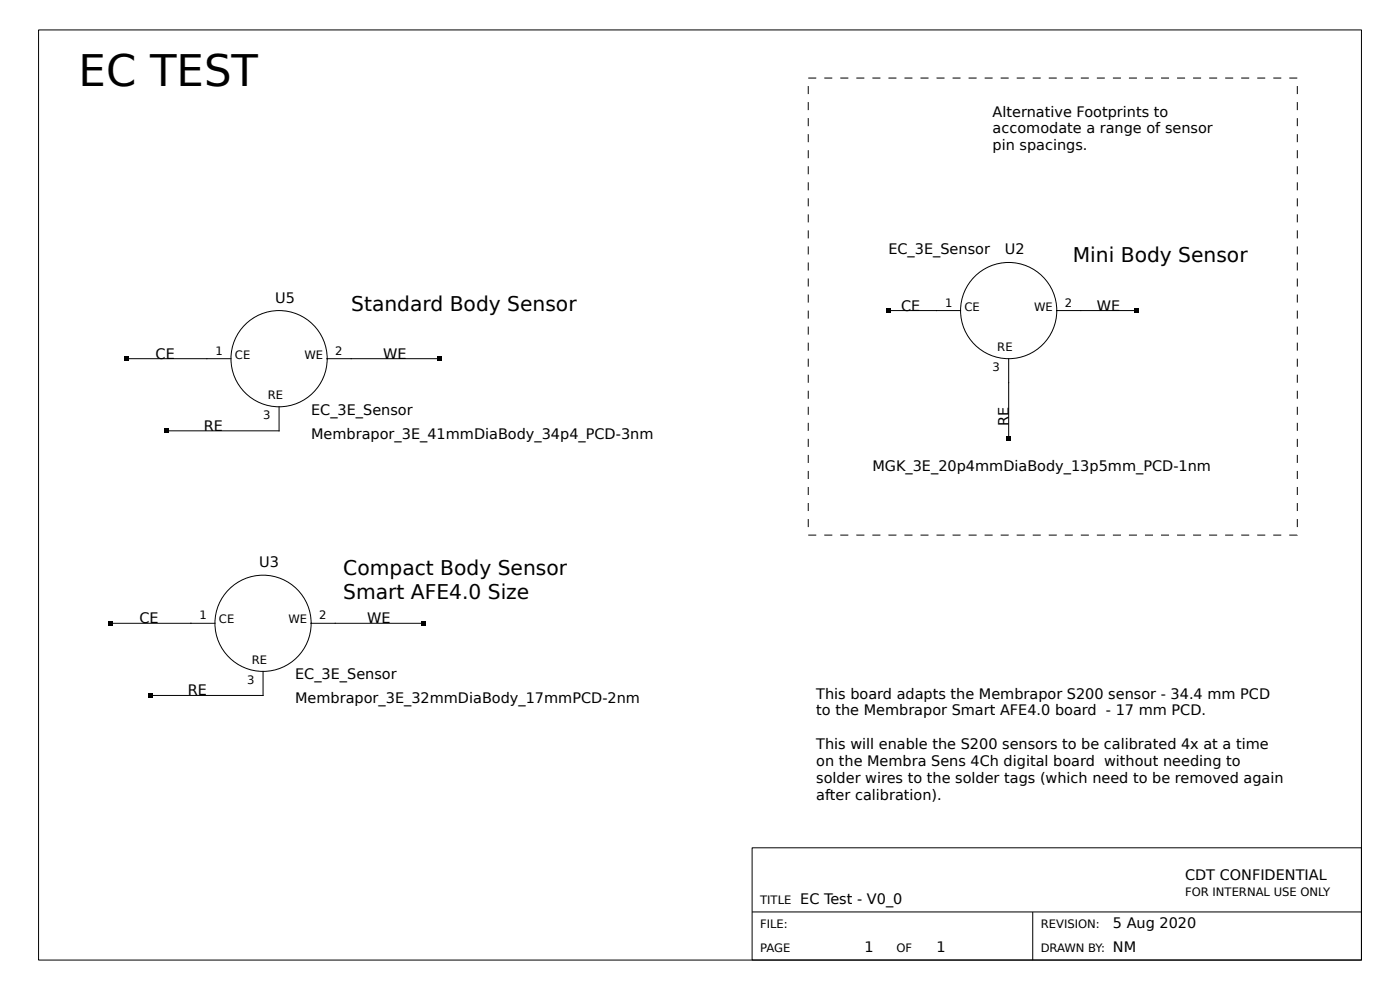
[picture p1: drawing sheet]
<svg xmlns="http://www.w3.org/2000/svg" width="297mm" height="210mm" viewBox="0 0 297 210" stroke-linecap="round" stroke-linejoin="round" font-family="sans-serif">
<defs><g id="words">
<text font-size="9.2" x="16.7" y="18.3">EC TEST</text>
<g font-size="4.3">
<text x="227.6" y="55.7">Mini Body Sensor</text>
<text x="74.5" y="65.9">Standard Body Sensor</text>
<text x="72.8" y="122">Compact Body Sensor</text>
<text x="72.8" y="127.1">Smart AFE4.0 Size</text>
</g>
<g font-size="3.1">
<text x="210.6" y="24.7">Alternative Footprints to</text>
<text x="210.6" y="28.3">accomodate a range of sensor</text>
<text x="210.6" y="31.9">pin spacings.</text>
<text x="188.5" y="54">EC_3E_Sensor</text>
<text x="213.2" y="54">U2</text>
<text x="58.4" y="64.2">U5</text>
<text x="191.2" y="65.9">CE</text>
<text x="232.7" y="65.9">WE</text>
<text x="33" y="76.1">CE</text>
<text x="81.3" y="76.1">WE</text>
<text x="66" y="88">EC_3E_Sensor</text>
<text x="43.2" y="91.4">RE</text>
<text x="66" y="93.1">Membrapor_3E_41mmDiaBody_34p4_PCD-3nm</text>
<text x="214" y="90.4" transform="rotate(-90 214 90.4)">RE</text>
<text x="185.1" y="99.9">MGK_3E_20p4mmDiaBody_13p5mm_PCD-1nm</text>
<text x="55" y="120.3">U3</text>
<text x="29.6" y="132.2">CE</text>
<text x="77.9" y="132.2">WE</text>
<text x="39.8" y="147.5">RE</text>
<text x="62.6" y="144.1">EC_3E_Sensor</text>
<text x="62.6" y="149.2">Membrapor_3E_32mmDiaBody_17mmPCD-2nm</text>
<text x="173.2" y="148.2">This board adapts the Membrapor S200 sensor - 34.4 mm PCD</text>
<text x="173.2" y="151.8">to the Membrapor Smart AFE4.0 board - 17 mm PCD.</text>
<text x="173.2" y="158.9">This will enable the S200 sensors to be calibrated 4x at a time</text>
<text x="173.2" y="162.5">on the Membra Sens 4Ch digital board without needing to</text>
<text x="173.2" y="166.1">solder wires to the solder tags (which need to be removed again</text>
<text x="173.2" y="169.6">after calibration).</text>
<text x="169.8" y="191.7">EC Test - V0_0</text>
<text x="251.4" y="186.6">CDT CONFIDENTIAL</text>
<text x="236.1" y="196.8">5 Aug 2020</text>
<text x="183.4" y="201.9">1</text>
<text x="198.7" y="201.9">1</text>
<text x="236.1" y="201.9">NM</text>
</g>
<g font-size="2.5">
<text x="200.5" y="65">1</text>
<text x="204.6" y="65.9">CE</text>
<text x="219.4" y="65.9">WE</text>
<text x="225.9" y="65">2</text>
<text x="45.7" y="75.2">1</text>
<text x="49.9" y="76.1">CE</text>
<text x="64.6" y="76.1">WE</text>
<text x="71.1" y="75.2">2</text>
<text x="211.6" y="74.5">RE</text>
<text x="210.6" y="78.8">3</text>
<text x="55.8" y="89">3</text>
<text x="56.8" y="84.7">RE</text>
<text x="42.3" y="131.4">1</text>
<text x="67.7" y="131.4">2</text>
<text x="46.4" y="132.2">CE</text>
<text x="61.2" y="132.2">WE</text>
<text x="53.4" y="140.8">RE</text>
<text x="52.4" y="145.1">3</text>
<text x="161.3" y="191.7">TITLE</text>
<text x="251.4" y="190">FOR INTERNAL USE ONLY</text>
<text x="161.3" y="196.8">FILE:</text>
<text x="220.8" y="196.8">REVISION:</text>
<text x="161.3" y="201.9">PAGE</text>
<text x="190.2" y="201.9">OF</text>
<text x="220.8" y="201.9">DRAWN BY:</text>
</g>
</g></defs>
<g fill="none" stroke="#000" stroke-width=".21">
<path d="M8.2 6.3h280.6v197.4h-280.6zM26.9 76.1h22.1M69.4 76.1h23.8M188.5 65.9h15.3M214 76.1v17M224.2 65.9h17M59.2 86.3v5.1h-23.8M23.5 132.2h22.1M66 132.2h23.8M55.8 142.4v5.1h-23.8M159.6 179.8h129.2v23.9h-129.2zM159.6 193.4h129.2"/>
<path d="M219.1 193.4v10.3"/>
<circle cx="59.2" cy="76.1" r="10.2"/>
<circle cx="214" cy="65.9" r="10.2"/>
<circle cx="55.8" cy="132.2" r="10.2"/>
</g>
<path d="M171.5 16.6h103.7v96.9h-103.7z" fill="none" stroke="#000" stroke-width=".21" stroke-dasharray="1.7 1.7" stroke-linecap="butt"/>
<path d="M26.4 75.6h1v1h-1zM92.7 75.6h1v1h-1zM188 65.4h1v1h-1zM240.7 65.4h1v1h-1zM34.9 90.9h1v1h-1zM213.5 92.6h1v1h-1zM23 131.7h1v1h-1zM89.3 131.7h1v1h-1zM31.5 147h1v1h-1z" fill="#000"/>
<use href="#words"/>
</svg>
